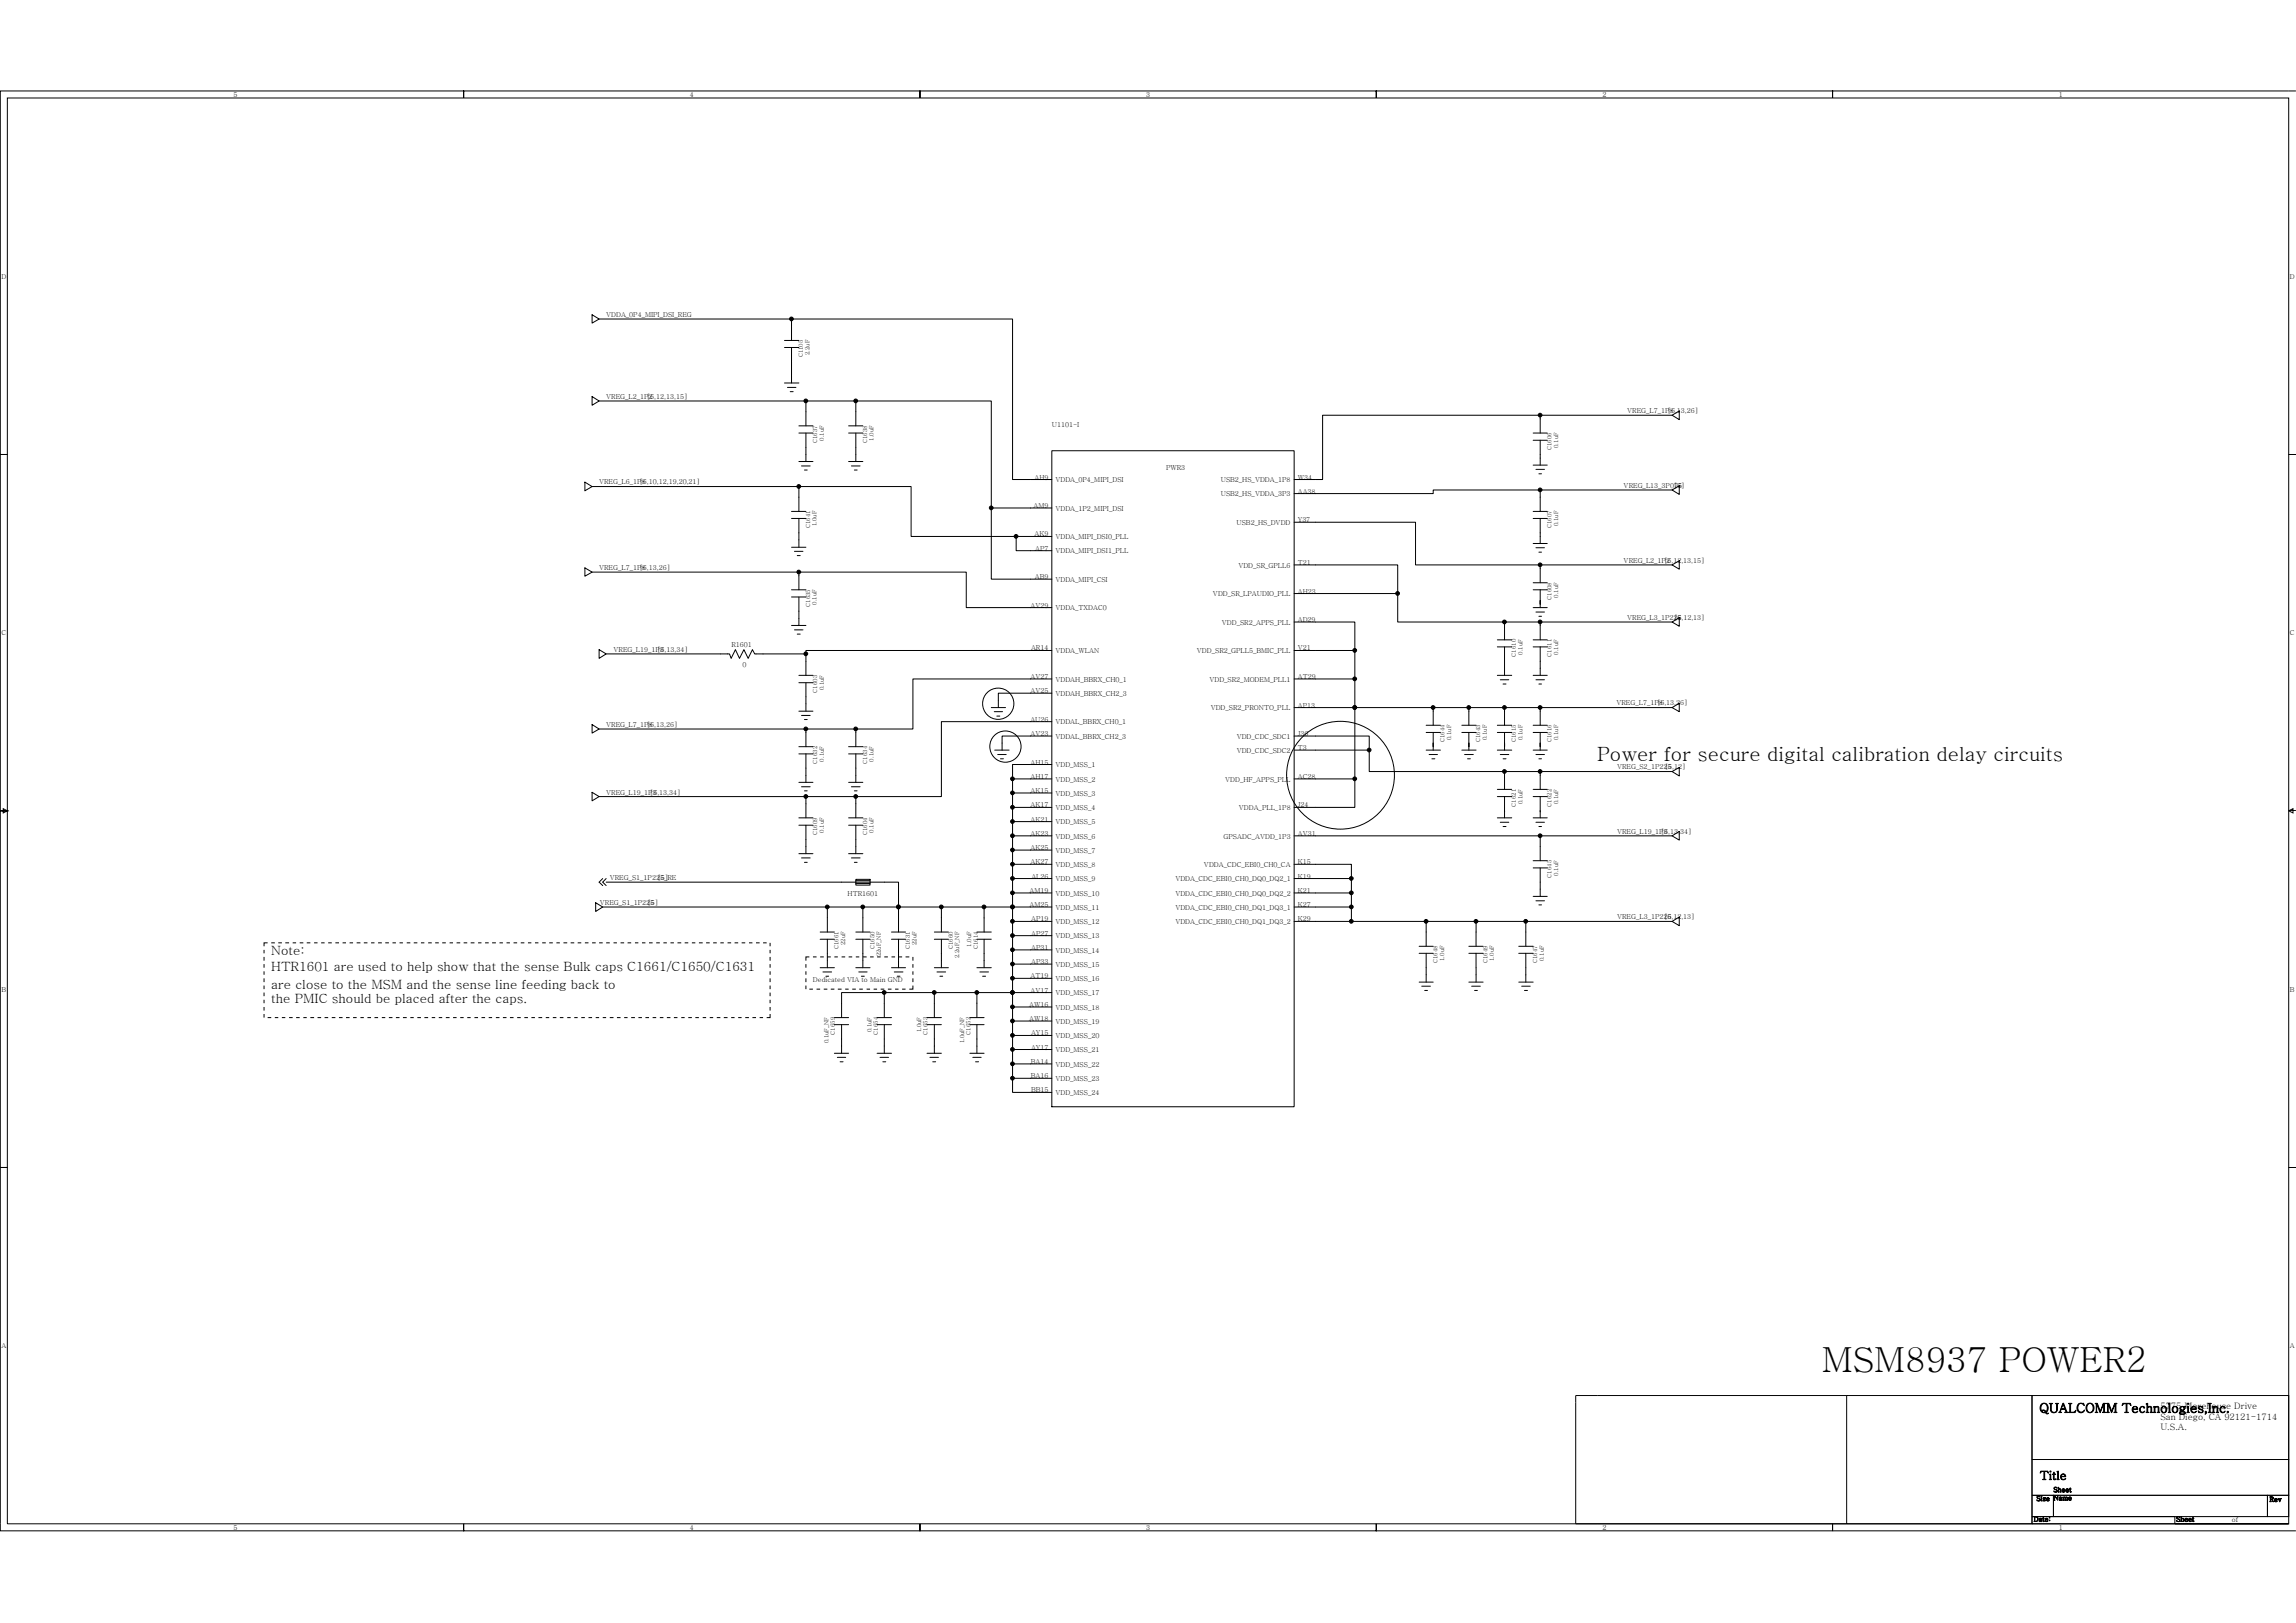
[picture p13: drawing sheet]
<svg xmlns="http://www.w3.org/2000/svg" width="297mm" height="210mm" viewBox="0 0 297 210" stroke-linecap="round" stroke-linejoin="round" font-family="sans-serif">
<defs><g id="words">
<text font-size="4.5" x="235.7" y="177.5">MSM8937 POWER2</text>
<text font-size="2.5" x="206.6" y="98.4">Power for secure digital calibration delay circuits</text>
<g font-size="1.7">
<text x="35.1" y="123.5">Note:</text>
<text x="35.1" y="125.7">HTR1601 are used to help show that the sense Bulk caps C1661/C1650/C1631</text>
<text x="35.1" y="128">are close to the MSM and the sense line feeding back to</text>
<text x="35.1" y="129.8">the PMIC should be placed after the caps.</text>
<text x="263.8" y="182.8">QUALCOMM Technologies,Inc.</text>
</g>
<text font-size="1.5" x="263.9" y="191.4">Title</text>
<g font-size="1.1">
<text x="279.5" y="185">U.S.A.</text>
<text x="279.5" y="183.7">San Diego, CA 92121-1714</text>
<text x="279.5" y="182.3">5775 Morehouse Drive</text>
</g>
<g font-size=".9">
<text x="30.2" y="12.6">5</text>
<text x="89.3" y="12.6">4</text>
<text x="148.3" y="12.6">3</text>
<text x="207.3" y="12.6">2</text>
<text x="266.3" y="12.6">1</text>
<text x=".2" y="36.1">D</text>
<text x="78.4" y="41">VDDA_0P4_MIPI_DSI_REG</text>
<text x="296.2" y="36.1">D</text>
<text x="78.4" y="51.6">VREG_L2_1P2</text>
<text x="83.7" y="51.6">[6,12,13,15]</text>
<text x="210.5" y="53.4">VREG_L7_1P8</text>
<text x="215.7" y="53.4">[6,13,26]</text>
<text x="136.1" y="55.3">U1101-I</text>
<text x="77.5" y="62.7">VREG_L6_1P8</text>
<text x="82.7" y="62.7">[6,10,12,19,20,21]</text>
<text x="133.7" y="65.7">AM9</text>
<text x="133.8" y="62">AH9</text>
<text x="136.5" y="62.4">VDDA_0P4_MIPI_DSI</text>
<text x="150.9" y="60.8">PWR3</text>
<text x="157.9" y="62.4">USB2_HS_VDDA_1P8</text>
<text x="157.9" y="64.2">USB2_HS_VDDA_3P3</text>
<text x="167.9" y="62">W34</text>
<text x="167.9" y="63.9">AA38</text>
<text x="210.1" y="63.1">VREG_L13_3P075</text>
<text x="216.5" y="63.1">[6]</text>
<text x="133.8" y="69.4">AK9</text>
<text x="133.9" y="71.2">AP7</text>
<text x="136.5" y="71.6">VDDA_MIPI_DSI1_PLL</text>
<text x="136.5" y="66.1">VDDA_1P2_MIPI_DSI</text>
<text x="136.5" y="69.8">VDDA_MIPI_DSI0_PLL</text>
<text x="160" y="67.9">USB2_HS_DVDD</text>
<text x="167.9" y="67.6">Y37</text>
<text x="77.5" y="73.7">VREG_L7_1P8</text>
<text x="82.7" y="73.7">[6,13,26]</text>
<text x="133.9" y="74.9">AB9</text>
<text x="136.5" y="75.3">VDDA_MIPI_CSI</text>
<text x="156.9" y="77.2">VDD_SR_LPAUDIO_PLL</text>
<text x="160.2" y="73.4">VDD_SR_GPLL6</text>
<text x="167.9" y="76.8">AH23</text>
<text x="167.9" y="73.1">T21</text>
<text x="210.1" y="72.8">VREG_L2_1P2</text>
<text x="215.3" y="72.8">[6,12,13,15]</text>
<text x=".2" y="82.2">C</text>
<text x="94.6" y="83.7">R1601</text>
<text x="133.3" y="78.6">AV29</text>
<text x="136.5" y="79">VDDA_TXDAC0</text>
<text x="158.1" y="80.8">VDD_SR2_APPS_PLL</text>
<text x="167.9" y="80.5">AD29</text>
<text x="210.5" y="80.2">VREG_L3_1P225</text>
<text x="216.6" y="80.2">[6,12,13]</text>
<text x="296.2" y="82.2">C</text>
<text x="79.4" y="84.3">VREG_L19_1P3</text>
<text x="85" y="84.3">[6,13,34]</text>
<text x="96.1" y="86.3">0</text>
<text x="133.3" y="87.8">AV27</text>
<text x="133.3" y="89.7">AV25</text>
<text x="133.4" y="84.2">AR14</text>
<text x="136.5" y="88.2">VDDAH_BBRX_CH0_1</text>
<text x="136.5" y="84.5">VDDA_WLAN</text>
<text x="154.9" y="84.5">VDD_SR2_GPLL5_BMIC_PLL</text>
<text x="156.5" y="88.2">VDD_SR2_MODEM_PLL1</text>
<text x="167.9" y="87.8">AT29</text>
<text x="167.9" y="84.2">V21</text>
<text x="78.4" y="94">VREG_L7_1P8</text>
<text x="83.7" y="94">[6,13,26]</text>
<text x="133.3" y="93.4">AU26</text>
<text x="133.3" y="95.2">AV23</text>
<text x="136.5" y="90">VDDAH_BBRX_CH2_3</text>
<text x="136.5" y="93.7">VDDAL_BBRX_CH0_1</text>
<text x="136.5" y="95.6">VDDAL_BBRX_CH2_3</text>
<text x="156.6" y="91.9">VDD_SR2_PRONTO_PLL</text>
<text x="160" y="95.6">VDD_CDC_SDC1</text>
<text x="167.9" y="91.5">AP13</text>
<text x="167.9" y="95.2">J36</text>
<text x="209.1" y="91.3">VREG_L7_1P8</text>
<text x="214.4" y="91.3">[6,13,26]</text>
<text x="133.3" y="98.9">AH15</text>
<text x="133.3" y="100.8">AH17</text>
<text x="136.5" y="99.3">VDD_MSS_1</text>
<text x="136.5" y="101.1">VDD_MSS_2</text>
<text x="158.5" y="101.1">VDD_HF_APPS_PLL</text>
<text x="160" y="97.4">VDD_CDC_SDC2</text>
<text x="167.9" y="97">T3</text>
<text x="167.9" y="100.8">AC28</text>
<text x="209.2" y="99.5">VREG_S2_1P225</text>
<text x="215.4" y="99.5">[5,12]</text>
<text x="78.4" y="102.8">VREG_L19_1P3</text>
<text x="84.1" y="102.8">[6,13,34]</text>
<text x="133.3" y="102.6">AK15</text>
<text x="133.3" y="104.5">AK17</text>
<text x="133.3" y="106.3">AK21</text>
<text x="136.5" y="103">VDD_MSS_3</text>
<text x="136.5" y="104.8">VDD_MSS_4</text>
<text x="136.5" y="106.7">VDD_MSS_5</text>
<text x="160.3" y="104.8">VDDA_PLL_1P8</text>
<text x="167.9" y="104.5">J24</text>
<text x="209.2" y="107.8">VREG_L19_1P3</text>
<text x="214.9" y="107.8">[6,13,34]</text>
<text x="78.9" y="113.9">VREG_S1_1P225_RE</text>
<text x="85.1" y="113.9">[5]</text>
<text x="133.3" y="110">AK25</text>
<text x="133.3" y="111.8">AK27</text>
<text x="133.3" y="108.1">AK23</text>
<text x="133.4" y="113.7">AL26</text>
<text x="136.5" y="110.3">VDD_MSS_7</text>
<text x="136.5" y="112.2">VDD_MSS_8</text>
<text x="136.5" y="108.5">VDD_MSS_6</text>
<text x="155.8" y="112.2">VDDA_CDC_EBI0_CH0_CA</text>
<text x="158.3" y="108.5">GPSADC_AVDD_1P3</text>
<text x="167.9" y="108.1">AV31</text>
<text x="167.9" y="111.8">K15</text>
<text x="167.9" y="113.7">K19</text>
<text x="77.6" y="117.1">VREG_S1_1P225</text>
<text x="83.8" y="117.1">[5]</text>
<text x="109.7" y="115.9">HTR1601</text>
<text x="133.2" y="115.5">AM19</text>
<text x="133.2" y="117.3">AM25</text>
<text x="133.4" y="119.2">AP19</text>
<text x="136.5" y="114">VDD_MSS_9</text>
<text x="136.5" y="115.9">VDD_MSS_10</text>
<text x="136.5" y="117.7">VDD_MSS_11</text>
<text x="136.5" y="119.6">VDD_MSS_12</text>
<text x="152.1" y="114">VDDA_CDC_EBI0_CH0_DQ0_DQ2_1</text>
<text x="152.1" y="115.9">VDDA_CDC_EBI0_CH0_DQ0_DQ2_2</text>
<text x="152.1" y="117.7">VDDA_CDC_EBI0_CH0_DQ1_DQ3_1</text>
<text x="152.1" y="119.6">VDDA_CDC_EBI0_CH0_DQ1_DQ3_2</text>
<text x="167.9" y="115.5">K21</text>
<text x="167.9" y="117.3">K27</text>
<text x="167.9" y="119.2">K29</text>
<text x="209.2" y="118.9">VREG_L3_1P225</text>
<text x="215.3" y="118.9">[6,12,13]</text>
<text x="133.4" y="121.1">AP27</text>
<text x="133.4" y="122.9">AP31</text>
<text x="133.4" y="124.7">AP33</text>
<text x="136.5" y="121.4">VDD_MSS_13</text>
<text x="136.5" y="123.3">VDD_MSS_14</text>
<text x="136.5" y="125.1">VDD_MSS_15</text>
<text x=".2" y="128.3">B</text>
<text x="105.2" y="127.1">Dedicated VIA to Main GND</text>
<text x="133.2" y="130.3">AW16</text>
<text x="133.3" y="126.6">AT19</text>
<text x="133.3" y="128.4">AV17</text>
<text x="136.5" y="126.9">VDD_MSS_16</text>
<text x="136.5" y="128.8">VDD_MSS_17</text>
<text x="136.5" y="130.6">VDD_MSS_18</text>
<text x="296.2" y="128.3">B</text>
<text x="133.2" y="132.1">AW18</text>
<text x="133.4" y="137.6">BA14</text>
<text x="133.4" y="134">AY15</text>
<text x="133.4" y="135.8">AY17</text>
<text x="136.5" y="132.5">VDD_MSS_19</text>
<text x="136.5" y="134.3">VDD_MSS_20</text>
<text x="136.5" y="136.1">VDD_MSS_21</text>
<text x="133.4" y="139.5">BA16</text>
<text x="133.4" y="141.3">BB15</text>
<text x="136.5" y="138">VDD_MSS_22</text>
<text x="136.5" y="139.9">VDD_MSS_23</text>
<text x="136.5" y="141.7">VDD_MSS_24</text>
<text x=".2" y="174.4">A</text>
<text x="296.2" y="174.4">A</text>
<text x="30.2" y="198">5</text>
<text x="89.3" y="198">4</text>
<text x="148.3" y="198">3</text>
<text x="207.3" y="198">2</text>
<text x="263.1" y="196.8">Date:</text>
<text x="263.5" y="194.2">Size Name</text>
<text x="265.7" y="193">Sheet</text>
<text x="266.3" y="198">1</text>
<text x="281.5" y="196.8">Sheet</text>
<text x="288.7" y="196.8">of</text>
<text x="293.6" y="194.3">Rev</text>
</g>
<g font-size=".7">
<text x="103.9" y="46.2" transform="rotate(-90 103.9 46.2)">C1105</text>
<text x="104.7" y="46" transform="rotate(-90 104.7 46)">2.2uF</text>
<text x="105.7" y="57.3" transform="rotate(-90 105.7 57.3)">C1637</text>
<text x="106.6" y="57" transform="rotate(-90 106.6 57)">0.1uF</text>
<text x="112.2" y="57.3" transform="rotate(-90 112.2 57.3)">C1638</text>
<text x="113" y="57" transform="rotate(-90 113 57)">1.0uF</text>
<text x="200.7" y="58.3" transform="rotate(-90 200.7 58.3)">C1606</text>
<text x="201.6" y="58" transform="rotate(-90 201.6 58)">0.1uF</text>
<text x="104.8" y="68.4" transform="rotate(-90 104.8 68.4)">C1641</text>
<text x="105.6" y="68.1" transform="rotate(-90 105.6 68.1)">1.0uF</text>
<text x="200.7" y="68.4" transform="rotate(-90 200.7 68.4)">C1607</text>
<text x="201.6" y="68.1" transform="rotate(-90 201.6 68.1)">0.1uF</text>
<text x="200.7" y="77.6" transform="rotate(-90 200.7 77.6)">C1608</text>
<text x="201.6" y="77.3" transform="rotate(-90 201.6 77.3)">0.1uF</text>
<text x="104.8" y="78.5" transform="rotate(-90 104.8 78.5)">C1635</text>
<text x="105.6" y="78.2" transform="rotate(-90 105.6 78.2)">0.1uF</text>
<text x="105.7" y="89.6" transform="rotate(-90 105.7 89.6)">C1603</text>
<text x="106.6" y="89.3" transform="rotate(-90 106.6 89.3)">0.1uF</text>
<text x="196.1" y="85" transform="rotate(-90 196.1 85)">C1610</text>
<text x="197" y="84.7" transform="rotate(-90 197 84.7)">0.1uF</text>
<text x="200.7" y="85" transform="rotate(-90 200.7 85)">C1611</text>
<text x="201.6" y="84.7" transform="rotate(-90 201.6 84.7)">0.1uF</text>
<text x="187.7" y="95.8" transform="rotate(-90 187.7 95.8)">0.1uF</text>
<text x="192.4" y="95.8" transform="rotate(-90 192.4 95.8)">0.1uF</text>
<text x="197" y="95.8" transform="rotate(-90 197 95.8)">0.1uF</text>
<text x="201.6" y="95.8" transform="rotate(-90 201.6 95.8)">0.1uF</text>
<text x="105.7" y="98.8" transform="rotate(-90 105.7 98.8)">C1632</text>
<text x="106.6" y="98.5" transform="rotate(-90 106.6 98.5)">0.1uF</text>
<text x="112.2" y="98.8" transform="rotate(-90 112.2 98.8)">C1634</text>
<text x="113" y="98.5" transform="rotate(-90 113 98.5)">0.1uF</text>
<text x="186.9" y="96.1" transform="rotate(-90 186.9 96.1)">C1644</text>
<text x="191.5" y="96.1" transform="rotate(-90 191.5 96.1)">C1643</text>
<text x="196.1" y="96.1" transform="rotate(-90 196.1 96.1)">C1615</text>
<text x="200.7" y="96.1" transform="rotate(-90 200.7 96.1)">C1616</text>
<text x="106.6" y="107.8" transform="rotate(-90 106.6 107.8)">0.1uF</text>
<text x="113" y="107.8" transform="rotate(-90 113 107.8)">0.1uF</text>
<text x="196.1" y="104.4" transform="rotate(-90 196.1 104.4)">C1621</text>
<text x="197" y="104.1" transform="rotate(-90 197 104.1)">0.1uF</text>
<text x="200.7" y="104.4" transform="rotate(-90 200.7 104.4)">C1622</text>
<text x="201.6" y="104.1" transform="rotate(-90 201.6 104.1)">0.1uF</text>
<text x="105.7" y="108.1" transform="rotate(-90 105.7 108.1)">C1609</text>
<text x="112.2" y="108.1" transform="rotate(-90 112.2 108.1)">C1604</text>
<text x="200.7" y="113.6" transform="rotate(-90 200.7 113.6)">C1645</text>
<text x="201.6" y="113.3" transform="rotate(-90 201.6 113.3)">0.1uF</text>
<text x="108.5" y="122.8" transform="rotate(-90 108.5 122.8)">C1661</text>
<text x="109.3" y="122.3" transform="rotate(-90 109.3 122.3)">22uF</text>
<text x="113.1" y="122.8" transform="rotate(-90 113.1 122.8)">C1650</text>
<text x="113.9" y="123.7" transform="rotate(-90 113.9 123.7)">22uF_NF</text>
<text x="117.7" y="122.8" transform="rotate(-90 117.7 122.8)">C1631</text>
<text x="118.6" y="122.3" transform="rotate(-90 118.6 122.3)">22uF</text>
<text x="123.3" y="122.8" transform="rotate(-90 123.3 122.8)">C1660</text>
<text x="124.1" y="124" transform="rotate(-90 124.1 124)">2.2uF_NF</text>
<text x="125.6" y="122.5" transform="rotate(-90 125.6 122.5)">1.0uF</text>
<text x="126.5" y="122.8" transform="rotate(-90 126.5 122.8)">C1614</text>
<text x="186" y="124.6" transform="rotate(-90 186 124.6)">C1648</text>
<text x="186.8" y="124.3" transform="rotate(-90 186.8 124.3)">1.0uF</text>
<text x="192.4" y="124.6" transform="rotate(-90 192.4 124.6)">C1649</text>
<text x="193.3" y="124.3" transform="rotate(-90 193.3 124.3)">1.0uF</text>
<text x="198.9" y="124.6" transform="rotate(-90 198.9 124.6)">C1647</text>
<text x="199.7" y="124.3" transform="rotate(-90 199.7 124.3)">0.1uF</text>
<text x="107.2" y="135" transform="rotate(-90 107.2 135)">0.1uF_NF</text>
<text x="108" y="133.9" transform="rotate(-90 108 133.9)">C1659</text>
<text x="112.8" y="133.6" transform="rotate(-90 112.8 133.6)">0.1uF</text>
<text x="113.6" y="133.9" transform="rotate(-90 113.6 133.9)">C1654</text>
<text x="119.2" y="133.6" transform="rotate(-90 119.2 133.6)">1.0uF</text>
<text x="120" y="133.9" transform="rotate(-90 120 133.9)">C1653</text>
<text x="124.7" y="135" transform="rotate(-90 124.7 135)">1.0uF_NF</text>
<text x="125.5" y="133.9" transform="rotate(-90 125.5 133.9)">C1652</text>
</g>
</g></defs>
<g fill="none" stroke="#000" stroke-width=".13">
<path d="M.9 12.7h295.2v184.4h-295.2zM297 11.8h-59.9v.9v-.9h-59v.9v-.9h-59.1v.9v-.9h-59v.9v-.9h-60v47h.9h-.9v46.1h.9l-.5 .3v-.6l.5 .3h-.9v46.1h.9h-.9v46.1v1h60v-1v1h59v-1v1h59.1v-1v1h59v-1v1h59.9M76.6 51.3l.9 .6-.9 .5zM76.6 40.7l.9 .6-.9 .5zM77.5 51.9h33.2M77.5 41.3h24.9M101.5 44h1.9M101.5 45h1.9M101.5 49.6h1.9M101.9 50.1h1.1M102.2 50.7h.4M102.4 45v4.6"/>
<path d="M102.4 41.3h28.6v20.7h5.1M102.4 41.3v2.7M103.4 55.1h1.8M103.4 56h1.8M103.4 59.7h1.8M104.3 51.9v3.2M104.3 56v3.7M109.8 55.1h1.8M109.8 56h1.8M109.8 59.7h1.8M110.7 51.9h17.5v13.8M110.7 51.9v3.2"/>
<path d="M110.7 56v3.7M136.1 58.3h31.3v84.9h-31.3zM198.3 56h1.9M198.3 57h1.9M199.3 53.7v2.3M199.3 57v3.2M216.3 53.7h-45.2v8.3h-3.7M216.3 53.7l1-.5v1.1zM297 58.8h-.9h.9M75.7 73.5l.9 .5-.9 .5zM75.7 62.4l.9 .5-.9 .6zM76.6 74h48.4v4.6h11.1"/>
<path d="M76.6 62.9h26.8M102.4 76.3h1.9M102.4 66.2h1.9M102.4 67.1h1.9M102.4 77.2h1.9M102.4 70.8h1.9M102.8 71.3h1.1M103.1 71.9h.4M103.4 67.1v3.7M103.4 74v2.3M103.4 77.2v3.7M103.4 62.9h14.5v6.5h13.6v1.8h4.6"/>
<path d="M103.4 62.9v3.3M103.7 60.3h1.1M104.1 60.8h.3M110.1 60.3h1.2M110.5 60.8h.4M128.2 65.7v9.2h7.9M128.2 65.7h7.9M131.5 69.4h4.6M167.4 67.6h15.7v5.5h16.2M167.4 73.1h13.4v3.7M180.8 76.8v3.7h13.8M180.8 76.8h-13.4"/>
<path d="M198.3 75.4h1.9M198.3 76.3h1.9M198.3 66.2h1.9M198.3 67.1h1.9M198.3 78.6h1.9M198.3 70.3h1.9M198.3 60.2h1.9M198.7 70.9h1.1M198.7 60.7h1.1M198.7 79.2h1.1M199.1 71.4h.3M199.1 61.3h.3"/>
<path d="M199.1 79.7h.3M199.3 67.1v3.2M199.3 76.3v2.3M199.3 63.4h-13.9v.5h-18M216.3 73.1h-17v2.3M216.3 63.4h-17v2.8M216.3 73.1l1-.6v1.1zM216.3 63.4l1-.6v1.2zM76.6 93.7l.9 .6-.9 .5zM77.5 94.3h33.2M77.5 84.1l.9 .5-.9 .6zM102.4 80.9h1.9"/>
<path d="M102.8 81.5h1.1M103.1 82h.4M103.4 96.6h1.8M103.4 97.5h1.8M103.4 87.4h1.8M103.4 88.3h1.8M103.4 92h1.8M103.7 92.6h1.1M104.1 93.1h.3M104.3 88.3v3.7M104.3 97.5v3.7M104.3 84.6v2.8"/>
<path d="M104.3 94.3v2.3M109.8 96.6h1.8M109.8 97.5h1.8M110.7 97.5v3.7M128.2 91.5h1.9M128.6 92.1h1.1M128.7 97h1.9M129 92.6h.3M129.1 97.6h1.1M129.4 98.2h.4M136.1 84.2h-31.8v.4h-6.7l-.3-.5-.5 1.1-.6-1.1-.5 1.1-.6-1.1-.5 1.1-.2-.6h-16M136.1 89.7h-6.9v1.8"/>
<path d="M136.1 93.4h-14.3v9.7h-11.1v2.7M136.1 98.9h-5.1v1.9M136.1 95.2h-6.5v1.8M136.1 87.8h-18v6.5h-7.4v2.3M167.4 95.2h9.7v4.6h17.5M167.4 80.5h7.9v3.7M175.3 87.8v13M175.3 84.2h-7.9M175.3 87.8h-7.9M175.3 84.2v3.6M177.1 97h-9.7M184.5 93.8h1.8"/>
<path d="M184.5 94.8h1.8M184.5 97h1.8M184.9 97.6h1.1M185.2 98.2h.4M185.4 91.5v2.3M185.4 94.8v2.2M185.4 91.5h-18M185.4 91.5h4.6v2.3M189.1 93.8h1.9M189.1 94.8h1.9M189.1 97h1.9M189.5 97.6h1.1"/>
<path d="M189.9 98.2h.3M190 94.8v2.2M190 91.5h26.3M193.7 93.8h1.9M193.7 94.8h1.9M193.7 82.8h1.9M193.7 83.7h1.9M193.7 97h1.9M193.7 87.4h1.9M194.1 97.6h1.1M194.1 87.9h1.1M194.5 98.2h.3"/>
<path d="M194.5 88.5h.3M194.6 83.7v3.7M194.6 94.8v2.2M194.6 91.5v2.3M194.6 99.8v2.3M194.6 99.8h4.7v2.3M198.3 93.8h1.9M198.3 94.8h1.9M198.3 82.8h1.9M198.3 83.7h1.9M198.3 97h1.9M198.3 87.4h1.9"/>
<path d="M198.7 97.6h1.1M198.7 87.9h1.1M199.1 98.2h.3M199.1 88.5h.3M199.3 83.7v3.7M199.3 91.5v2.3M199.3 94.8v2.2M199.3 80.5h-4.7v2.3M199.3 80.5v2.3M199.3 80.5h17M199.3 99.8h17M216.3 91.5l1-.5v1.1z"/>
<path d="M216.3 99.8l1-.5v1.1zM216.3 80.5l1-.6v1.1zM76.6 102.5l.9 .6-.9 .5zM77.1 116.8l.9 .5-.9 .6zM77.5 103.1h33.2M78 117.3h58.1M78 113.7l-.5 .4 .5 .5M78.4 114.1h37.8v3.2M78.4 113.7l-.4 .4 .4 .5M103.4 105.8h1.8M103.4 106.8h1.8M103.4 110.4h1.8"/>
<path d="M103.4 101.2h1.8M103.7 111h1.1M103.7 101.8h1.1M104.1 111.6h.3M104.1 102.3h.3M104.3 106.8v3.6M104.3 103.1v2.7M107 117.3v3.3M109.8 105.8h1.8M109.8 106.8h1.8M109.8 110.4h1.8M109.8 101.2h1.8"/>
<path d="M110.1 111h1.2M110.1 101.8h1.2M110.5 111.6h.4M110.5 102.3h.4M110.7 106.8v3.6M110.7 113.8h1.9v.7h-1.9zM110.7 113.9h1.9M110.7 114.3h1.9M111.6 117.3v3.3M112.6 114.1h.1M116.2 117.3h.1M116.2 117.3v3.3"/>
<path d="M121.8 117.3v3.3M127.3 117.3v3.3M131 113.7h5.1M131 115.5h5.1M131 119.2h5.1M131 108.1h5.1M131 111.8h5.1M131 110h5.1M131 100.8v29.5M131 100.8h5.1M131 102.6h5.1M131 104.5h5.1"/>
<path d="M131 106.3h5.1M167.4 111.8h7.4v3.7M174.8 115.5v3.7M174.8 113.7h-7.4M174.8 115.5h-7.4M174.8 117.3h-7.4M175.3 100.8v3.7h-7.9M175.3 100.8h-7.9M184.5 119.2v3.2M191 119.2v3.2M193.7 102.1h1.9M193.7 103.1h1.9"/>
<path d="M193.7 105.8h1.9M194.1 106.4h1.1M194.5 106.9h.3M194.6 103.1v2.7M194.6 104.9h.1M197.4 119.2v3.2M198.3 102.1h1.9M198.3 103.1h1.9M198.3 111.4h1.9M198.3 112.3h1.9M198.3 116h1.9M198.3 105.8h1.9"/>
<path d="M198.7 116.5h1.1M198.7 106.4h1.1M199.1 117.1h.3M199.1 106.9h.3M199.3 108.1v3.3M199.3 104.9h.1M199.3 103.1v2.7M199.3 112.3v3.7M216.3 108.1h-48.9M216.3 108.1l1-.5v1.1zM216.3 119.2l1-.6v1.2zM216.3 119.2h-48.9"/>
<path d="M296.1 104.9l.5-.3v.6zM296.1 104.9h.9M34.2 122.9v.4M34.2 123.8v.5M34.2 124.7v.5M34.2 125.7v.4M34.2 126.6v.5M34.2 127.5v.5M34.2 128.4v.5M34.2 129.3v.5M34.2 130.3v.4M34.2 131.2v.5"/>
<path d="M34.6 122h-.4v.4M34.6 131.7h.5M35.1 122h.5M35.6 131.7h.4M36 122h.5M36.5 131.7h.4M36.9 122h.5M37.4 131.7h.5M37.9 122h.4M38.3 131.7h.5M38.8 122h.4M39.2 131.7h.5"/>
<path d="M39.7 122h.4M40.1 131.7h.5M40.6 122h.5M41.1 131.7h.4M41.5 122h.5M42 131.7h.5M42.5 122h.4M42.9 131.7h.5M43.4 122h.5M43.9 131.7h.4M44.3 122h.5M44.8 131.7h.4"/>
<path d="M45.2 122h.5M45.7 131.7h.4M46.1 122h.5M46.6 131.7h.5M47.1 122h.4M47.5 131.7h.5M48 122h.4M48.4 131.7h.5M48.9 122h.5M49.4 131.7h.4M49.8 122h.5M50.3 131.7h.5"/>
<path d="M50.8 122h.4M51.2 131.7h.5M51.7 122h.4M52.1 131.7h.5M52.6 122h.5M53.1 131.7h.4M53.5 122h.5M54 131.7h.5M54.5 122h.4M54.9 131.7h.5M55.4 122h.5M55.9 131.7h.4"/>
<path d="M56.3 122h.5M56.8 131.7h.4M57.2 122h.5M57.7 131.7h.5M58.2 122h.4M58.6 131.7h.5M59.1 122h.4M59.5 131.7h.5M60 122h.4M60.4 131.7h.5M60.9 122h.5M61.4 131.7h.4"/>
<path d="M61.8 122h.5M62.3 131.7h.5M62.8 122h.4M63.2 131.7h.5M63.7 122h.5M64.2 131.7h.4M64.6 122h.5M65.1 131.7h.4M65.5 122h.5M66 131.7h.4M66.4 122h.5M66.9 131.7h.5"/>
<path d="M67.4 122h.4M67.8 131.7h.5M68.3 122h.4M68.7 131.7h.5M69.2 122h.5M69.7 131.7h.4M70.1 122h.5M70.6 131.7h.5M71.1 122h.4M71.5 131.7h.5M72 122h.4M72.4 131.7h.5"/>
<path d="M72.9 122h.5M73.4 131.7h.4M73.8 122h.5M74.3 131.7h.4M74.7 122h.5M75.2 131.7h.5M75.7 122h.4M76.1 131.7h.5M76.6 122h.5M77.1 131.7h.4M77.5 122h.5M78 131.7h.4"/>
<path d="M78.4 122h.5M78.9 131.7h.5M79.4 122h.4M79.8 131.7h.5M80.3 122h.4M80.7 131.7h.5M81.2 122h.5M81.7 131.7h.4M82.1 122h.5M82.6 131.7h.5M83.1 122h.4M83.5 131.7h.5"/>
<path d="M84 122h.4M84.4 131.7h.5M84.9 122h.5M85.4 131.7h.4M85.8 122h.5M86.3 131.7h.4M86.7 122h.5M87.2 131.7h.4M87.6 122h.5M88.1 131.7h.5M88.6 122h.4M89 131.7h.5"/>
<path d="M89.5 122h.5M90 131.7h.4M90.4 122h.5M90.9 131.7h.5M91.4 122h.4M91.8 131.7h.5M92.3 122h.4M92.7 131.7h.5M93.2 122h.4M93.6 131.7h.5M94.1 122h.5M94.6 131.7h.4"/>
<path d="M95 122h.5M95.5 131.7h.4M95.9 122h.5M96.4 131.7h.5M96.9 122h.4M97.3 131.7h.5M97.8 122h.5M98.3 131.7h.4M98.7 122h.5M99.6 131.2v.5h-.4M99.6 122v.4M99.6 122.9v.4"/>
<path d="M99.6 123.8v.5M99.6 124.7v.5M99.6 125.7v.4M99.6 126.6v.5M99.6 127.5v.5M99.6 128.4v.5M99.6 129.3v.5M99.6 130.3v.4M104.3 124.7v.5M104.3 125.7v.4M104.3 126.6v.5M104.3 127.5v.5"/>
<path d="M104.7 128h.5M104.7 123.8h-.4v.5M105.2 123.8h.4M105.6 128h.5M106.1 123.8h.5M106.1 120.6h1.8M106.1 121.5h1.8M106.1 125.2h1.8M106.5 125.8h1.1M106.6 128h.4M106.8 126.3h.4M107 123.8h.5"/>
<path d="M107 121.5v3.7M107.5 128h.4M107.9 123.8h.5M107.9 131.7h1.9M107.9 132.6h1.9M107.9 136.3h1.9M108.3 136.8h1.1M108.4 128h.5M108.7 137.4h.4M108.9 123.8h.4M108.9 132.6v3.7M109.3 128h.5"/>
<path d="M109.8 123.8h.5M110.3 128h.4M110.7 123.8h.5M110.7 120.6h1.9M110.7 121.5h1.9M110.7 125.2h1.9M111.1 125.8h1.1M111.2 128h.4M111.4 126.3h.4M111.6 123.8h.5M111.6 121.5v3.7M112.1 128h.5"/>
<path d="M112.6 123.8h.4M113 128h.5M113.5 131.7h1.8M113.5 132.6h1.8M113.5 123.8h.4M113.5 136.3h1.8M113.9 136.8h1.1M113.9 128h.5M114.2 137.4h.4M114.4 132.6v3.7M114.4 128.4h12M114.4 128.4h-5.5v3.3"/>
<path d="M114.4 123.8h.5M114.4 128.4v3.3M114.9 128h.4M115.3 120.6h1.9M115.3 121.5h1.9M115.3 123.8h.5M115.3 125.2h1.9M115.7 125.8h1.1M115.8 128h.4M116.1 126.3h.3M116.2 121.5v3.7M116.2 123.8h.5"/>
<path d="M116.7 128h.5M117.2 123.8h.4M118.1 127.5v.5h-.5M118.1 123.8v.5M118.1 124.7v.5M118.1 125.7v.4M118.1 126.6v.5M119.9 131.7h1.9M119.9 132.6h1.9M119.9 136.3h1.9M120.3 136.8h1.1M120.7 137.4h.3"/>
<path d="M120.9 120.6h1.8M120.9 121.5h1.8M120.9 128.4v3.3M120.9 132.6v3.7M120.9 125.2h1.8M121.2 125.8h1.1M121.6 126.3h.4M121.8 121.5v3.7M125.5 131.7h1.8M125.5 132.6h1.8M125.5 136.3h1.8M125.9 136.8h1"/>
<path d="M126.2 137.4h.4M126.4 128.4h9.7M126.4 120.6h1.8M126.4 121.5h1.8M126.4 128.4v3.3M126.4 132.6v3.7M126.4 125.2h1.8M126.8 125.8h1.1M127.1 126.3h.4M127.3 121.5v3.7M131 139.5v1.8h5.1M131 121.1h5.1"/>
<path d="M131 122.9h5.1M131 124.7h5.1M131 126.6h5.1M131 130.3h5.1M131 132.1h5.1M131 134h5.1M131 135.8h5.1M131 137.6h5.1M131 139.5h5.1M131 130.3v9.2M183.6 122.4h1.8M183.6 123.3h1.8"/>
<path d="M183.6 127.1h1.8M183.9 127.6h1.2M184.3 128.1h.4M184.5 123.3v3.8M190 122.4h1.9M190 123.3h1.9M190 127.1h1.9M190.4 127.6h1.1M190.8 128.1h.3M191 123.3v3.8M196.5 122.4h1.8M196.5 123.3h1.8"/>
<path d="M196.5 127.1h1.8M196.9 127.6h1.1M197.2 128.1h.4M197.4 123.3v3.8M297 151h-.9h.9M238.9 180.6h24v16.5h-24zM238.9 180.6h-35v16.5h35M262.9 180.6h33.2v8.2h-33.2zM262.9 188.8h33.2v4.7h-33.2zM262.9 193.5h2.8v2.7h-2.8zM262.9 196.2h18.5v.9h-18.5zM265.7 193.5h27.6v2.7h-27.6z"/>
<path d="M281.4 197.1h14.7zM293.3 193.5h2.8v2.7h-2.8z"/>
<circle cx="129.1" cy="91" r="2.03"/>
<circle cx="130.1" cy="96.6" r="2.03"/>
<circle cx="173.4" cy="100.3" r="7"/>
</g>
<g fill="#000" stroke="#000" stroke-width=".13">
<circle cx="102.4" cy="41.3" r=".24"/>
<circle cx="104.3" cy="51.9" r=".24"/>
<circle cx="110.7" cy="51.9" r=".24"/>
<circle cx="199.3" cy="53.7" r=".24"/>
<circle cx="103.3" cy="74" r=".24"/>
<circle cx="103.3" cy="62.9" r=".24"/>
<circle cx="128.2" cy="65.7" r=".24"/>
<circle cx="131.5" cy="69.4" r=".24"/>
<circle cx="180.8" cy="76.8" r=".24"/>
<circle cx="199.3" cy="73.1" r=".24"/>
<circle cx="199.3" cy="63.4" r=".24"/>
<circle cx="104.3" cy="84.6" r=".24"/>
<circle cx="104.3" cy="94.3" r=".24"/>
<circle cx="110.7" cy="94.3" r=".24"/>
<circle cx="175.3" cy="87.8" r=".24"/>
<circle cx="175.3" cy="84.1" r=".24"/>
<circle cx="175.3" cy="91.5" r=".24"/>
<circle cx="177.1" cy="97" r=".24"/>
<circle cx="185.4" cy="91.5" r=".24"/>
<circle cx="190" cy="91.5" r=".24"/>
<circle cx="194.6" cy="99.8" r=".24"/>
<circle cx="194.6" cy="91.5" r=".24"/>
<circle cx="194.6" cy="80.5" r=".24"/>
<circle cx="199.3" cy="99.8" r=".24"/>
<circle cx="199.3" cy="80.5" r=".24"/>
<circle cx="199.3" cy="91.5" r=".24"/>
<circle cx="104.3" cy="103" r=".24"/>
<circle cx="107" cy="117.3" r=".24"/>
<circle cx="110.7" cy="103" r=".24"/>
<circle cx="111.6" cy="117.3" r=".24"/>
<circle cx="116.2" cy="117.3" r=".24"/>
<circle cx="121.8" cy="117.3" r=".24"/>
<circle cx="127.3" cy="117.3" r=".24"/>
<circle cx="131" cy="100.8" r=".24"/>
<circle cx="131" cy="113.7" r=".24"/>
<circle cx="131" cy="108.1" r=".24"/>
<circle cx="131" cy="111.8" r=".24"/>
<circle cx="131" cy="119.2" r=".24"/>
<circle cx="131" cy="102.6" r=".24"/>
<circle cx="131" cy="117.3" r=".24"/>
<circle cx="131" cy="104.4" r=".24"/>
<circle cx="131" cy="110" r=".24"/>
<circle cx="131" cy="106.3" r=".24"/>
<circle cx="131" cy="115.5" r=".24"/>
<circle cx="174.8" cy="117.3" r=".24"/>
<circle cx="174.8" cy="113.7" r=".24"/>
<circle cx="174.8" cy="119.2" r=".24"/>
<circle cx="174.8" cy="115.5" r=".24"/>
<circle cx="175.3" cy="100.8" r=".24"/>
<circle cx="184.5" cy="119.2" r=".24"/>
<circle cx="191" cy="119.2" r=".24"/>
<circle cx="197.4" cy="119.2" r=".24"/>
<circle cx="199.3" cy="108.1" r=".24"/>
<circle cx="114.4" cy="128.4" r=".24"/>
<circle cx="120.9" cy="128.4" r=".24"/>
<circle cx="126.4" cy="128.4" r=".24"/>
<circle cx="131" cy="134" r=".24"/>
<circle cx="131" cy="132.1" r=".24"/>
<circle cx="131" cy="139.5" r=".24"/>
<circle cx="131" cy="121" r=".24"/>
<circle cx="131" cy="126.6" r=".24"/>
<circle cx="131" cy="122.9" r=".24"/>
<circle cx="131" cy="124.7" r=".24"/>
<circle cx="131" cy="137.6" r=".24"/>
<circle cx="131" cy="128.4" r=".24"/>
<circle cx="131" cy="130.3" r=".24"/>
<circle cx="131" cy="135.8" r=".24"/>
</g>
<use href="#words"/>
</svg>
